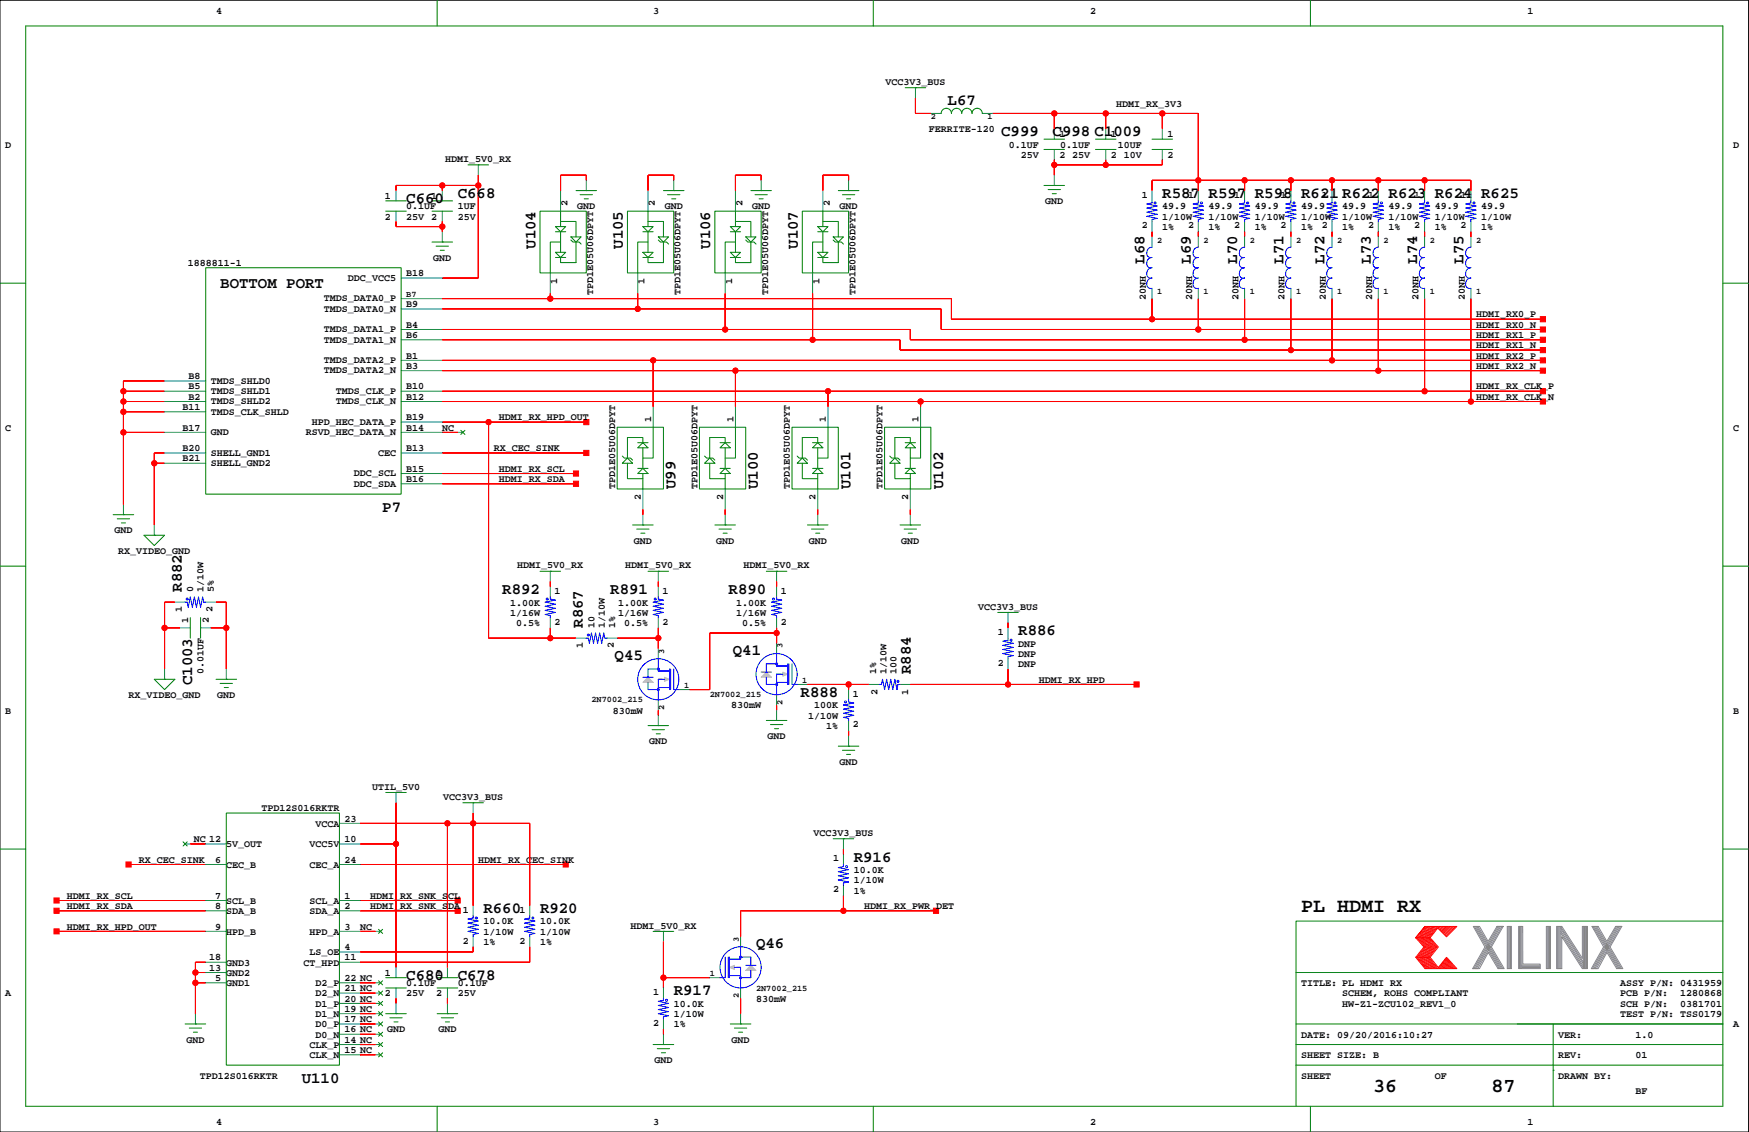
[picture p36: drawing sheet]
<svg xmlns="http://www.w3.org/2000/svg" width="432mm" height="279mm" viewBox="0 0 432 279" stroke-linecap="round" stroke-linejoin="round" font-family="sans-serif">
<defs><g id="words">
<g font-size="4.9">
<text x="321.2" y="225.2">PL HDMI RX</text>
<text x="339" y="269.6">36</text>
<text x="368.2" y="269.6">87</text>
</g>
<g font-size="3.9">
<text x="233.9" y="26">L67</text>
<text x="247.2" y="33.7">C999</text>
<text x="259.9" y="33.7">C998 C1009</text>
<text x="100.3" y="50.2">C660</text>
<text x="113" y="48.9">C668</text>
<text x="287" y="48.9">R587</text>
<text x="298.4" y="48.9">R597</text>
<text x="309.8" y="48.9">R598</text>
<text x="321.2" y="48.9">R621 R622</text>
<text x="342.8" y="48.9">R623</text>
<text x="354.2" y="48.9">R624</text>
<text x="365.7" y="48.9">R625</text>
<text x="132.2" y="61.4" transform="rotate(-90 132.2 61.4)">U104</text>
<text x="153.8" y="61.4" transform="rotate(-90 153.8 61.4)">U105</text>
<text x="175.4" y="61.4" transform="rotate(-90 175.4 61.4)">U106</text>
<text x="196.9" y="61.4" transform="rotate(-90 196.9 61.4)">U107</text>
<text x="282.6" y="65.1" transform="rotate(-90 282.6 65.1)">L68</text>
<text x="294" y="65.1" transform="rotate(-90 294 65.1)">L69</text>
<text x="305.4" y="65.1" transform="rotate(-90 305.4 65.1)">L70</text>
<text x="316.9" y="65.1" transform="rotate(-90 316.9 65.1)">L71</text>
<text x="327" y="65.1" transform="rotate(-90 327 65.1)">L72</text>
<text x="338.5" y="65.1" transform="rotate(-90 338.5 65.1)">L73</text>
<text x="349.9" y="65.1" transform="rotate(-90 349.9 65.1)">L74</text>
<text x="361.3" y="65.1" transform="rotate(-90 361.3 65.1)">L75</text>
<text x="54.4" y="71">BOTTOM PORT</text>
<text x="166.8" y="120.7" transform="rotate(-90 166.8 120.7)">U99</text>
<text x="187.1" y="120.7" transform="rotate(-90 187.1 120.7)">U100</text>
<text x="210" y="120.7" transform="rotate(-90 210 120.7)">U101</text>
<text x="232.8" y="120.7" transform="rotate(-90 232.8 120.7)">U102</text>
<text x="94.4" y="126.3">P7</text>
<text x="44.9" y="146.1" transform="rotate(-90 44.9 146.1)">R882</text>
<text x="124" y="146.7">R892</text>
<text x="150.7" y="146.7">R891</text>
<text x="179.9" y="146.7">R890</text>
<text x="143.9" y="155" transform="rotate(-90 143.9 155)">R867</text>
<text x="180.9" y="161.6">Q41</text>
<text x="251.4" y="156.8">R886</text>
<text x="151.7" y="162.9">Q45</text>
<text x="224.9" y="166.4" transform="rotate(-90 224.9 166.4)">R884</text>
<text x="47.4" y="169.1" transform="rotate(-90 47.4 169.1)">C1003</text>
<text x="197.6" y="172.1">R888</text>
<text x="210.8" y="212.7">R916</text>
<text x="119.4" y="225.4">R660</text>
<text x="133.3" y="225.4">R920</text>
<text x="186.6" y="234">Q46</text>
<text x="100.3" y="241.9">C680</text>
<text x="113" y="241.9">C678</text>
<text x="166.3" y="245.7">R917</text>
<text x="74.5" y="267.3">U110</text>
</g>
<g font-size="2.5">
<text x="53.3" y="3.4">4</text>
<text x="161.3" y="3.4">3</text>
<text x="269.2" y="3.4">2</text>
<text x="377.1" y="3.4">1</text>
<text x="218.6" y="21">VCC3V3_BUS</text>
<text x="275.5" y="26.3">HDMI_RX_3V3</text>
<text x="229.3" y="32.6">FERRITE-120</text>
<text x="261.6" y="33.9">1</text>
<text x="274.3" y="33.9">1</text>
<text x="288.2" y="33.9">1</text>
<text x="1.3" y="36.4">D</text>
<text x="109.9" y="40">HDMI_5V0_RX</text>
<text x="249.1" y="36.4">0.1UF</text>
<text x="252" y="39">25V</text>
<text x="261.6" y="39">2</text>
<text x="261.8" y="36.4">0.1UF</text>
<text x="264.7" y="39">25V</text>
<text x="274.3" y="39">2</text>
<text x="275.9" y="36.4">10UF</text>
<text x="277.4" y="39">10V</text>
<text x="288.2" y="39">2</text>
<text x="427.9" y="36.4">D</text>
<text x="95" y="49.1">1</text>
<text x="100.3" y="51.7">0.1UF</text>
<text x="106.4" y="49.1">1</text>
<text x="113" y="51.7">1UF</text>
<text x="140.1" y="50.9" transform="rotate(-90 140.1 50.9)">2</text>
<text x="142.5" y="51.7">GND</text>
<text x="161.7" y="50.9" transform="rotate(-90 161.7 50.9)">2</text>
<text x="164.1" y="51.7">GND</text>
<text x="183.3" y="50.9" transform="rotate(-90 183.3 50.9)">2</text>
<text x="185.7" y="51.7">GND</text>
<text x="204.9" y="50.9" transform="rotate(-90 204.9 50.9)">2</text>
<text x="207.3" y="51.7">GND</text>
<text x="258.1" y="50.4">GND</text>
<text x="281.9" y="48.8">1</text>
<text x="287" y="51.7">49.9</text>
<text x="293.3" y="48.8">1</text>
<text x="298.4" y="51.7">49.9</text>
<text x="304.7" y="48.8">1</text>
<text x="309.8" y="51.7">49.9</text>
<text x="316.2" y="48.8">1</text>
<text x="321.2" y="51.7">49.9</text>
<text x="326.3" y="48.8">1</text>
<text x="331.4" y="51.7">49.9</text>
<text x="337.7" y="48.8">1</text>
<text x="342.8" y="51.7">49.9</text>
<text x="349.2" y="48.8">1</text>
<text x="354.2" y="51.7">49.9</text>
<text x="360.6" y="48.8">1</text>
<text x="365.7" y="51.7">49.9</text>
<text x="95" y="54.2">2</text>
<text x="100.3" y="54.2">25V 2</text>
<text x="113" y="54.2">25V</text>
<text x="281.9" y="56.4">2</text>
<text x="287" y="56.8">1%</text>
<text x="287" y="54.2">1/10W</text>
<text x="293.3" y="56.4">2</text>
<text x="298.4" y="56.8">1%</text>
<text x="298.4" y="54.2">1/10W</text>
<text x="304.7" y="56.4">2</text>
<text x="309.8" y="56.8">1%</text>
<text x="309.8" y="54.2">1/10W</text>
<text x="316.2" y="56.4">2</text>
<text x="321.2" y="56.8">1%</text>
<text x="321.2" y="54.2">1/10W</text>
<text x="326.3" y="56.4">2</text>
<text x="331.4" y="56.8">1%</text>
<text x="331.4" y="54.2">1/10W</text>
<text x="337.7" y="56.4">2</text>
<text x="342.8" y="56.8">1%</text>
<text x="342.8" y="54.2">1/10W</text>
<text x="349.2" y="56.4">2</text>
<text x="354.2" y="56.8">1%</text>
<text x="354.2" y="54.2">1/10W</text>
<text x="360.6" y="56.4">2</text>
<text x="365.7" y="56.8">1%</text>
<text x="365.7" y="54.2">1/10W</text>
<text x="46.3" y="65.6">1888811-1</text>
<text x="107" y="64.4">GND</text>
<text x="85.9" y="69.3">DDC_VCC5</text>
<text x="100.3" y="68.2">B18</text>
<text x="137.6" y="70.1" transform="rotate(-90 137.6 70.1)">1</text>
<text x="159.1" y="70.1" transform="rotate(-90 159.1 70.1)">1</text>
<text x="180.7" y="70.1" transform="rotate(-90 180.7 70.1)">1</text>
<text x="202.3" y="70.1" transform="rotate(-90 202.3 70.1)">1</text>
<text x="80" y="76.9">TMDS_DATA0_N</text>
<text x="80" y="74.4">TMDS_DATA0_P</text>
<text x="100.3" y="75.8">B9</text>
<text x="146.5" y="72.9" transform="rotate(-90 146.5 72.9)">TPD1E05U06DPYT</text>
<text x="168" y="72.9" transform="rotate(-90 168 72.9)">TPD1E05U06DPYT</text>
<text x="189.6" y="72.9" transform="rotate(-90 189.6 72.9)">TPD1E05U06DPYT</text>
<text x="211.2" y="72.9" transform="rotate(-90 211.2 72.9)">TPD1E05U06DPYT</text>
<text x="282.9" y="74" transform="rotate(-90 282.9 74)">20NH</text>
<text x="294.3" y="74" transform="rotate(-90 294.3 74)">20NH</text>
<text x="305.7" y="74" transform="rotate(-90 305.7 74)">20NH</text>
<text x="317.2" y="74" transform="rotate(-90 317.2 74)">20NH</text>
<text x="327.3" y="74" transform="rotate(-90 327.3 74)">20NH</text>
<text x="338.7" y="74" transform="rotate(-90 338.7 74)">20NH</text>
<text x="350.2" y="74" transform="rotate(-90 350.2 74)">20NH</text>
<text x="361.6" y="74" transform="rotate(-90 361.6 74)">20NH</text>
<text x="80" y="82">TMDS_DATA1_P</text>
<text x="100.3" y="83.4">B6</text>
<text x="100.3" y="80.9">B4</text>
<text x="364.4" y="80.9">HDMI_RX0_N</text>
<text x="364.4" y="78.3">HDMI_RX0_P</text>
<text x="364.4" y="83.4">HDMI_RX1_P</text>
<text x="80" y="84.6">TMDS_DATA1_N</text>
<text x="80" y="89.6">TMDS_DATA2_P</text>
<text x="100.3" y="88.5">B1</text>
<text x="364.4" y="86">HDMI_RX1_N</text>
<text x="364.4" y="88.5">HDMI_RX2_P</text>
<text x="46.6" y="93.6">B8</text>
<text x="52.1" y="94.7">TMDS_SHLD0</text>
<text x="80" y="92.2">TMDS_DATA2_N</text>
<text x="100.3" y="91">B3</text>
<text x="364.4" y="91">HDMI_RX2_N</text>
<text x="45.1" y="101.2">B11</text>
<text x="46.6" y="98.7">B2</text>
<text x="46.6" y="96.1">B5</text>
<text x="52.1" y="97.3">TMDS_SHLD1</text>
<text x="52.1" y="99.8">TMDS_SHLD2</text>
<text x="83" y="97.3">TMDS_CLK_P</text>
<text x="83" y="99.8">TMDS_CLK_N</text>
<text x="100.3" y="98.7">B12</text>
<text x="100.3" y="96.1">B10</text>
<text x="364.4" y="96.1">HDMI_RX_CLK_P</text>
<text x="364.4" y="98.7">HDMI_RX_CLK_N</text>
<text x="1.3" y="106.3">C</text>
<text x="45.1" y="106.3">B17</text>
<text x="52.1" y="107.4">GND</text>
<text x="52.1" y="102.3">TMDS_CLK_SHLD</text>
<text x="75.5" y="107.4">RSVD_HEC_DATA_N</text>
<text x="77" y="104.9">HPD_HEC_DATA_P</text>
<text x="100.3" y="103.7">B19</text>
<text x="100.3" y="106.3">B14</text>
<text x="109.2" y="106.3">NC</text>
<text x="123.2" y="103.7">HDMI_RX_HPD_OUT</text>
<text x="160.7" y="104.2" transform="rotate(-90 160.7 104.2)">1</text>
<text x="181.1" y="104.2" transform="rotate(-90 181.1 104.2)">1</text>
<text x="203.9" y="104.2" transform="rotate(-90 203.9 104.2)">1</text>
<text x="226.8" y="104.2" transform="rotate(-90 226.8 104.2)">1</text>
<text x="427.9" y="106.3">C</text>
<text x="45.1" y="113.9">B21</text>
<text x="45.1" y="111.4">B20</text>
<text x="52.1" y="112.5">SHELL_GND1</text>
<text x="93.3" y="112.5">CEC</text>
<text x="100.3" y="111.4">B13</text>
<text x="121.9" y="111.4">RX_CEC_SINK</text>
<text x="52.1" y="115">SHELL_GND2</text>
<text x="87.4" y="117.6">DDC_SCL</text>
<text x="100.3" y="116.4">B15</text>
<text x="100.3" y="119">B16</text>
<text x="123.2" y="116.4">HDMI_RX_SCL</text>
<text x="123.2" y="119">HDMI_RX_SDA</text>
<text x="87.4" y="120.1">DDC_SDA</text>
<text x="151.8" y="120.7" transform="rotate(-90 151.8 120.7)">TPD1E05U06DPYT</text>
<text x="158.2" y="123.4" transform="rotate(-90 158.2 123.4)">2</text>
<text x="172.2" y="120.7" transform="rotate(-90 172.2 120.7)">TPD1E05U06DPYT</text>
<text x="178.5" y="123.4" transform="rotate(-90 178.5 123.4)">2</text>
<text x="195" y="120.7" transform="rotate(-90 195 120.7)">TPD1E05U06DPYT</text>
<text x="201.4" y="123.4" transform="rotate(-90 201.4 123.4)">2</text>
<text x="217.9" y="120.7" transform="rotate(-90 217.9 120.7)">TPD1E05U06DPYT</text>
<text x="224.2" y="123.4" transform="rotate(-90 224.2 123.4)">2</text>
<text x="28.3" y="131.7">GND</text>
<text x="29.2" y="136.8">RX_VIDEO_GND</text>
<text x="156.5" y="134.2">GND</text>
<text x="176.8" y="134.2">GND</text>
<text x="199.7" y="134.2">GND</text>
<text x="222.5" y="134.2">GND</text>
<text x="127.7" y="140.3">HDMI_5V0_RX</text>
<text x="154.4" y="140.3">HDMI_5V0_RX</text>
<text x="183.6" y="140.3">HDMI_5V0_RX</text>
<text x="47.7" y="146.1" transform="rotate(-90 47.7 146.1)">0</text>
<text x="50.3" y="146.1" transform="rotate(-90 50.3 146.1)">1/10W</text>
<text x="52.8" y="146.1" transform="rotate(-90 52.8 146.1)">5%</text>
<text x="125.9" y="149.4">1.00K</text>
<text x="136.9" y="146.5">1</text>
<text x="152.6" y="149.4">1.00K</text>
<text x="163.6" y="146.5">1</text>
<text x="181.8" y="149.4">1.00K</text>
<text x="192.8" y="146.5">1</text>
<text x="44.9" y="151.2" transform="rotate(-90 44.9 151.2)">1</text>
<text x="46.5" y="153.7" transform="rotate(-90 46.5 153.7)">1</text>
<text x="51.5" y="153.7" transform="rotate(-90 51.5 153.7)">2</text>
<text x="52.5" y="151.2" transform="rotate(-90 52.5 151.2)">2</text>
<text x="125.9" y="152">1/16W</text>
<text x="127.4" y="154.5">0.5%</text>
<text x="136.9" y="154.2">2</text>
<text x="146.8" y="155" transform="rotate(-90 146.8 155)">10</text>
<text x="149.3" y="155" transform="rotate(-90 149.3 155)">1/10W</text>
<text x="151.8" y="155" transform="rotate(-90 151.8 155)">1%</text>
<text x="152.6" y="152">1/16W</text>
<text x="154.1" y="154.5">0.5%</text>
<text x="163.6" y="154.2">2</text>
<text x="181.8" y="152">1/16W</text>
<text x="183.3" y="154.5">0.5%</text>
<text x="192.8" y="154.2">2</text>
<text x="241.5" y="150.5">VCC3V3_BUS</text>
<text x="143.9" y="160" transform="rotate(-90 143.9 160)">1</text>
<text x="151.5" y="160" transform="rotate(-90 151.5 160)">2</text>
<text x="246.3" y="156.7">1</text>
<text x="251.4" y="159.6">DNP</text>
<text x="50.3" y="166.4" transform="rotate(-90 50.3 166.4)">0.01UF</text>
<text x="216.3" y="166.4" transform="rotate(-90 216.3 166.4)">1%</text>
<text x="218.8" y="166.4" transform="rotate(-90 218.8 166.4)">1/10W</text>
<text x="221.4" y="166.4" transform="rotate(-90 221.4 166.4)">100</text>
<text x="246.3" y="164.3">2</text>
<text x="251.4" y="164.7">DNP</text>
<text x="251.4" y="162.1">DNP</text>
<text x="31.7" y="172.3">RX_VIDEO_GND</text>
<text x="53.6" y="172.3">GND</text>
<text x="210.6" y="171.9">1</text>
<text x="216.6" y="171.5" transform="rotate(-90 216.6 171.5)">2</text>
<text x="224.2" y="171.5" transform="rotate(-90 224.2 171.5)">1</text>
<text x="256.5" y="168.5">HDMI_RX_HPD</text>
<text x="1.3" y="176.1">B</text>
<text x="151.3" y="176.1">830mW</text>
<text x="180.5" y="174.8">830mW</text>
<text x="199.6" y="177.4">1/10W</text>
<text x="201" y="174.8">100K</text>
<text x="204" y="179.9">1%</text>
<text x="210.6" y="179.6">2</text>
<text x="427.9" y="176.1">B</text>
<text x="160.3" y="183.7">GND</text>
<text x="189.5" y="182.5">GND</text>
<text x="207.3" y="188.8">GND</text>
<text x="91.8" y="194.9">UTIL_5V0</text>
<text x="109.4" y="197.4">VCC3V3_BUS</text>
<text x="64.5" y="200.2">TPD12S016RKTR</text>
<text x="85.1" y="202.8">23</text>
<text x="47.8" y="207.9">NC 12</text>
<text x="55.9" y="209.1">5V_OUT</text>
<text x="76.4" y="209.1">VCC5V</text>
<text x="77.9" y="204">VCCA</text>
<text x="85.1" y="207.9">10</text>
<text x="200.8" y="206.3">VCC3V3_BUS</text>
<text x="34.3" y="212.9">RX_CEC_SINK</text>
<text x="53.1" y="212.9">6</text>
<text x="55.9" y="214.2">CEC_B</text>
<text x="76.4" y="214.2">CEC_A</text>
<text x="85.1" y="212.9">24</text>
<text x="118.1" y="212.9">HDMI_RX_CEC_SINK</text>
<text x="205.7" y="212.6">1</text>
<text x="210.8" y="215.5">10.0K</text>
<text x="16.5" y="221.8">HDMI_RX_SCL</text>
<text x="53.1" y="221.8">7</text>
<text x="85.1" y="221.8">1</text>
<text x="91.4" y="221.8">HDMI_RX_SNK_SCL</text>
<text x="205.7" y="220.2">2</text>
<text x="210.8" y="218">1/10W</text>
<text x="210.8" y="220.6">1%</text>
<text x="16.5" y="224.4">HDMI_RX_SDA</text>
<text x="53.1" y="224.4">8</text>
<text x="55.9" y="223.1">SCL_B</text>
<text x="55.9" y="225.6">SDA_B</text>
<text x="76.4" y="223.1">SCL_A</text>
<text x="76.4" y="225.6">SDA_A</text>
<text x="85.1" y="224.4">2</text>
<text x="91.4" y="224.4">HDMI_RX_SNK_SDA</text>
<text x="114.3" y="225.3">1</text>
<text x="128.2" y="225.3">1</text>
<text x="213.3" y="224.4">HDMI_RX_PWR_DET</text>
<text x="16.5" y="229.4">HDMI_RX_HPD_OUT</text>
<text x="53.1" y="229.4">9</text>
<text x="55.9" y="230.7">HPD_B</text>
<text x="76.4" y="230.7">HPD_A</text>
<text x="85.1" y="229.4">3</text>
<text x="88.9" y="229.4">NC</text>
<text x="114.3" y="232.9">2</text>
<text x="119.4" y="233.3">1%</text>
<text x="119.4" y="228.2">10.0K</text>
<text x="119.4" y="230.7">1/10W</text>
<text x="128.2" y="232.9">2</text>
<text x="133.3" y="230.7">1/10W</text>
<text x="133.3" y="233.3">1%</text>
<text x="133.3" y="228.2">10.0K</text>
<text x="155.6" y="229.2">HDMI_5V0_RX</text>
<text x="51.6" y="237.1">18</text>
<text x="51.6" y="239.6">13</text>
<text x="55.9" y="238.3">GND3</text>
<text x="74.9" y="238.3">CT_HPD</text>
<text x="76.4" y="235.8">LS_OE</text>
<text x="85.1" y="237.1">11</text>
<text x="85.1" y="234.5">4</text>
<text x="1.3" y="245.9">A</text>
<text x="53.1" y="242.1">5</text>
<text x="55.9" y="243.4">GND1</text>
<text x="55.9" y="240.9">GND2</text>
<text x="77.9" y="243.4">D2_P</text>
<text x="77.9" y="245.9">D2_N</text>
<text x="85.1" y="244.7">21 NC</text>
<text x="85.1" y="242.1">22 NC</text>
<text x="95" y="240.9">1</text>
<text x="95" y="245.9">2</text>
<text x="100.3" y="245.9">25V</text>
<text x="100.3" y="243.4">0.1UF</text>
<text x="107.7" y="245.9">2</text>
<text x="107.7" y="240.9">1</text>
<text x="113" y="243.4">0.1UF</text>
<text x="113" y="245.9">25V</text>
<text x="161.3" y="245.6">1</text>
<text x="321.2" y="243.4">TITLE: PL HDMI RX</text>
<text x="331.4" y="245.9">SCHEM, ROHS COMPLIANT</text>
<text x="400" y="245.9">PCB P/N:</text>
<text x="400" y="243.4">ASSY P/N: 0431959</text>
<text x="414.8" y="245.9">1280868</text>
<text x="77.9" y="251">D1_N</text>
<text x="77.9" y="248.5">D1_P</text>
<text x="85.1" y="247.2">20 NC</text>
<text x="85.1" y="249.8">19 NC</text>
<text x="166.3" y="248.5">10.0K</text>
<text x="166.3" y="251">1/10W</text>
<text x="186.6" y="247.2">830mW</text>
<text x="331.4" y="248.5">HW-Z1-ZCU102_REV1_0</text>
<text x="400" y="251">TEST P/N: TSS0179</text>
<text x="400" y="248.5">SCH P/N:</text>
<text x="414.8" y="248.5">0381701</text>
<text x="46" y="257.4">GND</text>
<text x="77.9" y="256.1">D0_N</text>
<text x="77.9" y="253.6">D0_P</text>
<text x="85.1" y="257.4">14 NC</text>
<text x="85.1" y="252.3">17 NC</text>
<text x="85.1" y="254.8">16 NC</text>
<text x="95.5" y="254.8">GND</text>
<text x="108.2" y="254.8">GND</text>
<text x="161.3" y="253.2">2</text>
<text x="166.3" y="253.6">1%</text>
<text x="180.6" y="257.4">GND</text>
<text x="321.2" y="256.1">DATE: 09/20/2016:10:27</text>
<text x="384.7" y="256.1">VER:</text>
<text x="403.8" y="256.1">1.0</text>
<text x="427.9" y="253.6">A</text>
<text x="76.4" y="261.2">CLK_N</text>
<text x="76.4" y="258.6">CLK_P</text>
<text x="85.1" y="259.9">15 NC</text>
<text x="161.6" y="262.5">GND</text>
<text x="321.2" y="261.2">SHEET SIZE: B</text>
<text x="384.7" y="261.2">REV:</text>
<text x="403.8" y="261.2">01</text>
<text x="49.3" y="266.3">TPD12S016RKTR</text>
<text x="321.2" y="266.3">SHEET</text>
<text x="354.2" y="266.3">OF</text>
<text x="384.7" y="266.3">DRAWN BY:</text>
<text x="403.8" y="270.1">BF</text>
<text x="53.3" y="277.7">4</text>
<text x="161.3" y="277.7">3</text>
<text x="269.2" y="277.7">2</text>
<text x="377.1" y="277.7">1</text>
</g>
<g font-size="2.1">
<text x="229.8" y="29.5">2</text>
<text x="243.8" y="29.5">1</text>
<text x="285.7" y="60">2</text>
<text x="297.1" y="60">2</text>
<text x="308.5" y="60">2</text>
<text x="320" y="60">2</text>
<text x="330.1" y="60">2</text>
<text x="341.6" y="60">2</text>
<text x="353" y="60">2</text>
<text x="364.4" y="60">2</text>
<text x="100.3" y="73.3">B7</text>
<text x="285.7" y="72.6">1</text>
<text x="297.1" y="72.6">1</text>
<text x="308.5" y="72.6">1</text>
<text x="320" y="72.6">1</text>
<text x="330.1" y="72.6">1</text>
<text x="341.6" y="72.6">1</text>
<text x="353" y="72.6">1</text>
<text x="364.4" y="72.6">1</text>
<text x="164" y="161.3" transform="rotate(-90 164 161.3)">3</text>
<text x="193.2" y="160" transform="rotate(-90 193.2 160)">3</text>
<text x="146" y="173.4">2N7002_215</text>
<text x="168.9" y="169.8">1</text>
<text x="175.2" y="172.1">2N7002_215</text>
<text x="198.1" y="168.6">1</text>
<text x="164" y="175.3" transform="rotate(-90 164 175.3)">2</text>
<text x="193.2" y="174" transform="rotate(-90 193.2 174)">2</text>
<text x="182.4" y="232.4" transform="rotate(-90 182.4 232.4)">3</text>
<text x="175.2" y="240.9">1</text>
<text x="186.6" y="244.5">2N7002_215</text>
<text x="182.4" y="246.4" transform="rotate(-90 182.4 246.4)">2</text>
</g>
</g></defs>
<path d="M0 .1h431.7v279.3h-431.7z" fill="none" stroke="#000" stroke-width=".25"/>
<g fill="none" stroke="#008000" stroke-width=".25">
<path d="M6.3 6.4h419.1v266.7h-419.1zM107.9 .1v6.3M215.6 .1v6.3M323.5 .1v6.3M223.5 21.6h5M226 21.6h.1M232.4 28a1.27 1.27 0 0 1 1.2-1.3 1.27 1.27 0 0 1 1.3 1.3 1.27 1.27 0 0 1 1.3-1.3 1.27 1.27 0 0 1 1.2 1.3 1.27 1.27 0 0 1 1.3-1.3 1.27 1.27 0 0 1 1.3 1.3 1.27 1.27 0 0 1 1.2-1.3 1.27 1.27 0 0 1 1.3 1.3M257.8 36.9h5M257.8 34.3h5M270.4 36.9h5.1M270.4 34.3h5.1M284.4 36.9h5.1"/>
<path d="M284.4 34.3h5.1M95.2 52.1h5.1M95.2 49.6h5.1M106.7 52.1h5M106.7 49.6h5M106.7 59.7h5M109.2 59.7h.1M115.5 40.7h5.1M118.1 40.7h.1M133.3 52.1h11.4v15.3h-11.4zM137.1 55.9h2.6l-1.3 1.3zM137.1 57.2h2.6"/>
<path d="M138.4 55.9v-1.2h3.8v3.8M138.4 59.7h-2.5v7.7M138.4 52.1v2.6M138.4 57.2v5.1M140.9 58.5h2.6l-1.3 1.2zM140.9 59.2l.5 .5h1.6l.5 .5M142.2 59.7v5.1h-3.8v-1.3M142.2 47h5.1M143.2 48.1h3.1M144.2 49.1h1.1M144.7 47h.1M154.9 52.1h11.4v15.3h-11.4z"/>
<path d="M158.7 55.9h2.6l-1.3 1.3zM158.7 57.2h2.6M160 55.9v-1.2h3.8v3.8M160 59.7h-2.6v7.7M160 52.1v2.6M160 57.2v5.1M162.5 58.5h2.6l-1.3 1.2zM162.5 59.2l.5 .5h1.6l.5 .5M163.8 59.7v5.1h-3.8v-1.3M163.8 47h5.1M164.8 48.1h3.1M165.8 49.1h1"/>
<path d="M166.3 47h.1M176.5 52.1h11.4v15.3h-11.4zM180.3 55.9h2.5l-1.2 1.3zM180.3 57.2h2.5M181.6 55.9v-1.2h3.8v3.8M181.6 59.7h-2.6v7.7M181.6 52.1v2.6M181.6 57.2v5.1M184.1 58.5h2.5l-1.2 1.2zM184.1 59.2l.5 .5h1.5l.5 .5M185.4 59.7v5.1h-3.8v-1.3M185.4 47h5.1"/>
<path d="M186.4 48.1h3M187.4 49.1h1M187.9 47h.1M198.1 52.1h11.4v15.3h-11.4zM201.9 55.9h2.5l-1.2 1.3zM201.9 57.2h2.5M203.2 55.9v-1.2h3.8v3.8M203.2 59.7h-2.6v7.7M203.2 52.1v2.6M203.2 57.2v5.1M205.7 58.5h2.5l-1.2 1.2zM205.7 59.2l.5 .5h1.5l.5 .5"/>
<path d="M207 59.7v5.1h-3.8v-1.3M207 47h5M208 48.1h3M209 49.1h1M209.5 47h.1M257.8 45.8h5M258.8 46.8h3M259.8 47.8h1M260.3 45.8h.1M0 69.9h6.3M50.8 66.1h48.2v55.9h-48.2zM107.7 60.8h3"/>
<path d="M108.7 61.8h1M137.1 62.3h2.6l-1.3 1.2zM137.1 63.5h2.6M158.7 62.3h2.6l-1.3 1.2zM158.7 63.5h2.6M180.3 62.3h2.5l-1.2 1.2zM180.3 63.5h2.5M201.9 62.3h2.5l-1.2 1.2zM201.9 63.5h2.5M425.4 69.9h6.3M113.8 106.2l1 1M114.8 106.2l-1 1"/>
<path d="M152.4 105.4h11.4v15.3h-11.4zM153.6 112.6l.5 .5h1.6l.5 .5M154.9 114.3v3.8h3.8v-1.2M154.9 113.1l1.3 1.2h-2.6zM157.4 116.9l1.3-1.3 1.3 1.3zM157.4 110.5l1.3-1.2 1.3 1.2zM157.4 115.6h2.6M157.4 109.3h2.6M158.7 109.3v-1.3h-3.8v5.1M158.7 110.5v5.1M158.7 118.1v2.6M161.3 105.4v7.7h-2.6"/>
<path d="M172.7 105.4h11.4v15.3h-11.4zM174 112.6l.5 .5h1.5l.5 .5M175.2 114.3v3.8h3.8v-1.2M175.2 113.1l1.3 1.2h-2.5zM177.8 116.9l1.2-1.3 1.3 1.3zM177.8 110.5l1.2-1.2 1.3 1.2zM177.8 115.6h2.5M177.8 109.3h2.5M179 109.3v-1.3h-3.8v5.1M179 110.5v5.1M179 118.1v2.6M181.6 105.4v7.7h-2.6"/>
<path d="M195.5 105.4h11.5v15.3h-11.5zM196.8 112.6l.5 .5h1.5l.5 .5M198.1 114.3v3.8h3.8v-1.2M198.1 113.1l1.2 1.2h-2.5zM200.6 116.9l1.3-1.3 1.3 1.3zM200.6 110.5l1.3-1.2 1.3 1.2zM200.6 115.6h2.6M200.6 109.3h2.6M201.9 109.3v-1.3h-3.8v5.1M201.9 110.5v5.1M201.9 118.1v2.6M204.4 105.4v7.7h-2.5"/>
<path d="M218.4 105.4h11.4v15.3h-11.4zM219.7 112.6l.5 .5h1.5l.5 .5M220.9 114.3v3.8h3.8v-1.2M220.9 113.1l1.3 1.2h-2.5zM223.5 116.9l1.2-1.3 1.3 1.3zM223.5 110.5l1.2-1.2 1.3 1.2zM223.5 115.6h2.5M223.5 109.3h2.5M224.7 109.3v-1.3h-3.8v5.1M224.7 110.5v5.1M224.7 118.1v2.6M227.3 105.4v7.7h-2.6"/>
<path d="M0 139.7h6.3M27.9 127h5.1M28.9 128.1h3.1M30 129.1h1M30.5 127h.1M35.6 132.1h5l-2.5 2.6zM38.1 132.1h.1M156.2 129.6h5.1M157.2 130.6h3M158.2 131.6h1M158.7 129.6h.1M176.5 129.6h5.1"/>
<path d="M177.5 130.6h3.1M178.5 131.6h1M179 129.6h.1M199.3 129.6h5.1M200.4 130.6h3M201.4 131.6h1M201.9 129.6h.1M222.2 129.6h5.1M223.2 130.6h3.1M224.2 131.6h1M224.7 129.6h.1M425.4 139.7h6.3"/>
<path d="M47 152.4v5.1M49.5 152.4v5.1M133.3 141h5.1M135.9 141h.1M160 141h5.1M162.5 141h.1M189.2 141h5.1M191.7 141h.1M246.3 151.2h5.1M248.9 151.2h.1M38.1 167.7h5.1l-2.6 2.5zM40.6 167.7h.1"/>
<path d="M53.3 167.7h5.1M54.3 168.7h3.1M55.4 169.7h1M55.9 167.7h.1M160 179.1h5.1M162.5 179.1h.1M189.2 177.8h5.1M190.2 178.8h3M191.2 179.9h1M191.7 177.8h.1M95.2 195.6h5.1M97.8 195.6h.1"/>
<path d="M114.3 198.1h5.1M116.8 198.1h.1M161 180.1h3M162 181.1h1M207 184.2h5M208 185.2h3M209 186.2h1M209.5 184.2h.1M0 209.6h6.3M45.2 207.8l1 1M46.2 207.8l-1 1M55.9 200.7h27.9v62.2h-27.9z"/>
<path d="M205.7 207h5.1M208.2 207h.1M425.4 209.6h6.3M93.5 229.4l1 1M94.5 229.4l-1 1M161.3 229.9h5M163.8 229.9h.1M425.4 227.3h-105.4v35.6M45.7 252.7h5.1M46.7 253.8h3.1M47.7 254.8h1.1M48.2 252.7h.1"/>
<path d="M93.5 242.1l1 1M93.5 244.6l1 1M93.5 247.1l1 1.1M93.5 249.7l1 1M93.5 252.2l1 1M93.5 254.8l1 1M93.5 257.3l1 1M93.5 259.8l1 1.1M94.5 242.1l-1 1M94.5 244.6l-1 1M94.5 247.1l-1 1.1M94.5 249.7l-1 1"/>
<path d="M94.5 252.2l-1 1M94.5 254.8l-1 1M94.5 257.3l-1 1M94.5 259.8l-1 1.1M95.2 250.2h5.1M95.2 243.8h5.1M95.2 241.3h5.1M96.2 251.2h3.1M97.3 252.2h1M97.8 250.2h.1M107.9 250.2h5.1M107.9 243.8h5.1"/>
<path d="M107.9 241.3h5.1M108.9 251.2h3.1M110 252.2h1M110.5 250.2h.1M161.3 257.8h5M162.3 258.8h3M163.3 259.8h1M163.8 257.8h.1M180.3 252.7h5.1M181.3 253.8h3.1M182.3 254.8h1M182.8 252.7h.1"/>
<path d="M320 257.8h105.4M320 252.7h105.4M320 240h105.4M383.5 252.7v20.4M107.9 273.1v6.3M215.6 273.1v6.3M320 262.9v10.2M320 262.9h105.4M323.5 273.1v6.3M383.5 264.2h.1"/>
</g>
<g fill="none" stroke="#f00" stroke-width=".25">
<path d="M226 24.2v3.8h3.8M245.1 28h50.7v19M260.3 28v3.8M260.3 39.4v3.8M273 28v3.8M273 39.4v1.3M287 28v3.8M287 39.4v1.3h-26.7M97.8 54.7v1.2h11.4M109.2 45.8v1.2M109.2 54.7v2.5M118.1 43.2v25.4h-8.9"/>
<path d="M118.1 45.8h-20.3v1.2M144.7 44.5v-1.3h-6.3v3.8M166.3 44.5v-1.3h-6.3v3.8M187.9 44.5v-1.3h-6.3v3.8M209.5 44.5v-1.3h-6.3v3.8M284.4 47v-2.5h78.7v2.5M284.4 57.2v1.3M295.8 57.2v1.3M307.3 44.5v2.5M307.3 57.2v1.3M318.7 44.5v2.5M318.7 57.2v1.3"/>
<path d="M328.9 44.5v2.5M328.9 57.2v1.3M340.3 44.5v2.5M340.3 57.2v1.3M351.7 44.5v2.5M351.7 57.2v1.3M363.1 57.2v1.3M109.2 76.2h123.2v5.1h148.5M109.2 73.7h125.7v5.1h146M135.9 72.4v1.3M157.4 72.4v3.8M179 72.4v8.9"/>
<path d="M200.6 72.4v11.5M284.4 73.7v5.1M295.8 73.7v7.6M307.3 73.7v10.2M318.7 73.7v12.7M328.9 73.7v15.2M340.3 73.7v17.8M351.7 73.7v22.9M363.1 73.7v25.4M30.5 96.6h10.1M30.5 99.1h10.1M40.6 94h-10.1v30.5"/>
<path d="M109.2 96.6h271.7M109.2 99.1h271.7M109.2 81.3h115.5v2.6h156.2M109.2 83.9h113v2.5h158.7M109.2 91.5h271.7M109.2 88.9h271.7M161.3 88.9v11.5M181.6 91.5v8.9M204.4 96.6v3.8M227.3 99.1v1.3M30.5 101.6h10.1M30.5 106.7h10.1"/>
<path d="M38.1 114.3h2.5M40.6 111.8h-2.5v17.8M109.2 106.7h3.8M109.2 111.8h35.5M109.2 104.2h35.5M109.2 116.9h33M109.2 119.4h33M120.6 104.2v53.3h21.6M158.7 125.8v1.2M179 125.8v1.2M201.9 125.8v1.2M224.7 125.8v1.2"/>
<path d="M40.6 155h3.8M43.2 148.6h-2.6v16.5M52.1 155h3.8M53.3 148.6h2.6v16.5M135.9 143.5v1.3M135.9 155v2.5M152.4 157.5h10.1M162.5 143.5v1.3M162.5 155v5M191.7 143.5v1.3M191.7 155v3.8M191.7 156.2h-16.5v14h-5.1"/>
<path d="M248.9 153.7v1.3M162.5 175.3v1.3M191.7 174v1.3M199.3 168.9h15.3M209.5 168.9v1.3M224.7 168.9h55.9M248.9 165.1v3.8M97.8 198.1v40.7M209.5 180.4v1.2M31.7 213.4h19.1M47 208.3h3.8M88.9 208.3h8.9"/>
<path d="M88.9 213.4h50.8M88.9 203.2h41.9v20.3M110.5 203.2v35.6M116.8 200.7v22.8M208.2 209.6v1.2M14 229.9h36.8M14 222.3h36.8M14 224.8h36.8M50.8 237.5h-2.6v12.7M88.9 229.9h3.8M88.9 222.3h24.1M88.9 224.8h24.1"/>
<path d="M116.8 233.7v1.3h-27.9M130.8 233.7v3.8h-41.9M163.8 232.4v11.4M208.2 221v3.8M231.1 224.8h-48.3v6.4M349.5 236.3h3.6M349.9 231.5l1.9 2.2-2 2.6 2.2 2.8M350.1 236.3l2.2 2.8M350.2 231.5l1.9 2.3-2 2.5M350.4 236.3l2.2 2.8M350.5 231.5l1.9 2.3-2 2.5M350.6 236.3l2.3 2.7"/>
<path d="M350.8 231.5l1.9 2.3-2 2.5M351 236.3l2.2 2.8M351.1 231.5l1.9 2.3-2 2.5M351.3 236.3l2.2 2.8M351.4 231.5l1.9 2.3-2 2.5M351.6 236.3l2.2 2.8M351.7 231.5l1.9 2.2M351.8 228.7l-2.3 2.8 2.3-2.8h7.9l-2.6 2.5-2.1-2.1-1.9 2.4 2 2.2-2 2.6 2 2.5 2-2.5 2.6 2.8h-7.9l-2.3-2.8M351.9 236.3l2.2 2.8M352 231.5l1.9 2.2M352.1 228.7l-2.2 2.7M352.2 236.3l2.2 2.8"/>
<path d="M352.3 231.5l1.9 2.3-2 2.5M352.4 228.7l-2.2 2.7M352.5 236.3l2.2 2.8M352.6 231.5l1.9 2.2M352.7 228.7l-2.2 2.7M352.8 236.3l2.2 2.8M352.8 231.5l2 2.2M353 228.7l-2.2 2.7M353.1 231.5h-3.6l2.1 2.2-2.1 2.6M353.2 228.7l-2.1 2.7M353.6 233.8l-2 2.5M353.6 228.7l-2.2 2.7"/>
<path d="M353.8 228.7l-2.1 2.7M353.9 233.8l-1.9 2.4M354.1 228.7l-2.1 2.7M354.4 228.7l-2.1 2.7M354.5 233.8l-2 2.5M354.7 228.7l-2.1 2.7M354.8 233.8l-2 2.5M355 228.7l-2.1 2.7M355.2 238.8l.2 .3M355.3 238.6l.4 .5M355.4 228.7l-.4 .4M355.4 238.4l.6 .7"/>
<path d="M355.6 238.3l.7 .8M355.7 238.1l.9 1M355.7 228.7l-.5 .5M355.9 237.9l1 1.2M356 237.8l1.2 1.3M356.1 228.7l-.8 .7M356.1 237.6l1.4 1.4M356.3 237.4l1.5 1.7M356.4 237.2l1.6 1.9M356.5 228.7l-1 .9M356.5 237.1l1.8 2M356.7 236.9l1.9 2.2"/>
<path d="M356.8 236.7l2.1 2.4M356.8 228.7l-1.1 1.1M356.9 236.6l2.3 2.5M357.1 236.5l2.3 2.6M357.2 228.7l-1.3 1.2M357.5 228.7l-1.4 1.4M357.8 228.7l-1.6 1.6M358.2 228.7l-1.8 1.7M358.5 228.7l-1.9 1.9M359 228.7l-2.2 2.1M359.3 228.7l-2.3 2.3M48.2 240h2.6"/>
<path d="M48.2 242.6h2.6M88.9 242.6h3.8M88.9 245.1h3.8M88.9 247.7h3.8M88.9 250.2h3.8M88.9 252.7h3.8M88.9 255.3h3.8M88.9 257.8h3.8M97.8 246.4v1.3M110.5 246.4v1.3M163.8 254v1.3M163.8 241.3h11.4"/>
<path d="M182.8 246.4v3.8M88.9 260.4h3.8"/>
<circle cx="260.3" cy="28" r=".63"/>
<circle cx="273" cy="28" r=".63"/>
<circle cx="287" cy="28" r=".63"/>
<circle cx="109.2" cy="55.9" r=".63"/>
<circle cx="109.2" cy="45.8" r=".63"/>
<circle cx="118.1" cy="45.8" r=".63"/>
<circle cx="260.3" cy="40.7" r=".63"/>
<circle cx="273" cy="40.7" r=".63"/>
<circle cx="295.8" cy="44.5" r=".63"/>
<circle cx="307.3" cy="44.5" r=".63"/>
<circle cx="318.7" cy="44.5" r=".63"/>
<circle cx="328.9" cy="44.5" r=".63"/>
<circle cx="340.3" cy="44.5" r=".63"/>
<circle cx="351.7" cy="44.5" r=".63"/>
<circle cx="135.9" cy="73.7" r=".63"/>
<circle cx="157.4" cy="76.2" r=".63"/>
<circle cx="284.4" cy="78.8" r=".63"/>
<circle cx="30.5" cy="96.6" r=".63"/>
<circle cx="30.5" cy="99.1" r=".63"/>
<circle cx="161.3" cy="88.9" r=".63"/>
<circle cx="179" cy="81.3" r=".63"/>
<circle cx="181.6" cy="91.5" r=".63"/>
<circle cx="200.6" cy="83.9" r=".63"/>
<circle cx="204.4" cy="96.6" r=".63"/>
<circle cx="227.3" cy="99.1" r=".63"/>
<circle cx="295.8" cy="81.3" r=".63"/>
<circle cx="307.3" cy="83.9" r=".63"/>
<circle cx="318.7" cy="86.4" r=".63"/>
<circle cx="328.9" cy="88.9" r=".63"/>
<circle cx="340.3" cy="91.5" r=".63"/>
<circle cx="351.7" cy="96.6" r=".63"/>
<circle cx="363.1" cy="99.1" r=".63"/>
<circle cx="30.5" cy="101.6" r=".63"/>
<circle cx="30.5" cy="106.7" r=".63"/>
<circle cx="38.1" cy="114.3" r=".63"/>
<circle cx="120.6" cy="104.2" r=".63"/>
<circle cx="40.6" cy="155" r=".63"/>
<circle cx="55.9" cy="155" r=".63"/>
<circle cx="135.9" cy="157.5" r=".63"/>
<circle cx="162.5" cy="157.5" r=".63"/>
<circle cx="191.7" cy="156.2" r=".63"/>
<circle cx="209.5" cy="168.9" r=".63"/>
<circle cx="248.9" cy="168.9" r=".63"/>
<circle cx="97.8" cy="208.3" r=".63"/>
<circle cx="110.5" cy="203.2" r=".63"/>
<circle cx="116.8" cy="203.2" r=".63"/>
<circle cx="208.2" cy="224.8" r=".63"/>
<circle cx="48.2" cy="242.6" r=".63"/>
<circle cx="48.2" cy="240" r=".63"/>
<circle cx="163.8" cy="241.3" r=".63"/>
</g>
<g fill="none" stroke="#848684" stroke-width=".25">
<path d="M364 228.7l6.1 10.4M364.3 228.7l6.1 10.4M364.6 228.7l6.1 10.4M364.9 228.7l6.1 10.4M367.4 232.3l-2.1-3.6h-1.6l2.9 5-3 5.4h1.7l2.1-4 2.4 4h1.6l-3.2-5.4M369.6 228.7l-2.2 3.6M369.8 228.7l-5.9 10.4M370.2 228.7l-6 10.4M370.5 228.7l-6 10.4M370.8 228.7l-6 10.4M371.1 228.7h-1.5h1.5l-2.9 5M372.1 228.7h1v10.4h-1z"/>
<path d="M372.4 228.7v10.4M372.6 228.7v10.4M372.9 228.7v10.4M374.9 228.7h1v9.3h4.3v1.1h-5.3zM375.1 228.7v10.4M375.4 228.7v10.4M375.7 228.7v10.4M375.7 238.2h4.5M375.7 238.5h4.5M375.7 238.8h4.5M381.8 228.7h1v10.4h-1zM382 228.7v10.4"/>
<path d="M382.3 228.7v10.4M382.5 228.7v10.4M384.3 228.7h1.3l5.1 7.8v-7.8h1.2v10.4h-1.2l-5.1-7.9v7.9h-1.3zM384.5 228.7v10.4M384.8 228.7v10.4M385.1 228.7v10.4M385.3 228.7v10.4M385.3 230.3l5.6 8.7M385.3 229.8l5.6 8.7M385.3 229.2l5.6 8.7M385.3 228.8l5.6 8.7M390.9 228.7v10.4"/>
<path d="M391.2 228.7v10.4M391.5 228.7v10.4M391.7 228.6v10.4M393.3 228.7l6.1 10.4M393.6 228.7l6.1 10.4M393.9 228.7l6.1 10.4M394.2 228.7l6.1 10.4M396.7 232.3l-2.1-3.6h-1.6l2.9 5-3 5.4M397.5 233.7l3.2 5.4h-1.6l-2.4-4-2.2 4h-1.6M398.9 228.7l-2.2 3.6M399.1 228.7l-6 10.4M399.4 228.7l-5.9 10.4"/>
<path d="M399.7 228.7l-5.9 10.4M400.1 228.7l-6 10.4M400.4 228.7h-1.5h1.5l-2.9 5"/>
</g>
<g fill="none" stroke="#008080" stroke-width=".25">
<path d="M226 21.6v2.6M229.8 28h2.6M242.5 28h2.6M260.3 31.8v2.5M260.3 36.9v2.5M273 31.8v2.5M273 36.9v2.5M287 31.8v2.5M287 36.9v2.5M97.8 47v2.6M97.8 52.1v2.6M109.2 47v2.6"/>
<path d="M109.2 52.1v2.6M109.2 57.2v2.5M118.1 40.7v2.5M138.4 47v5.1M144.7 44.5v2.5M160 47v5.1M166.3 44.5v2.5M181.6 47v5.1M187.9 44.5v2.5M203.2 47v5.1M209.5 44.5v2.5M260.3 43.2v2.6"/>
<path d="M284.4 47v2.6M284.4 54.7v2.5M284.4 58.5v2.5M295.8 47v2.6M295.8 54.7v2.5M295.8 58.5v2.5M307.3 47v2.6M307.3 54.7v2.5M307.3 58.5v2.5M318.7 47v2.6M318.7 54.7v2.5M318.7 58.5v2.5"/>
<path d="M328.9 47v2.6M328.9 54.7v2.5M328.9 58.5v2.5M340.3 47v2.6M340.3 54.7v2.5M340.3 58.5v2.5M351.7 47v2.6M351.7 54.7v2.5M351.7 58.5v2.5M363.1 47v2.6M363.1 54.7v2.5M363.1 58.5v2.5"/>
<path d="M99 68.6h10.2M99 76.2h10.2M99 73.7h10.2M135.9 67.4v5M157.4 67.4v5M179 67.4v5M200.6 67.4v5M284.4 71.2v2.5M295.8 71.2v2.5M307.3 71.2v2.5M318.7 71.2v2.5M328.9 71.2v2.5"/>
<path d="M340.3 71.2v2.5M351.7 71.2v2.5M363.1 71.2v2.5M40.6 94h10.2M40.6 96.6h10.2M40.6 99.1h10.2M99 96.6h10.2M99 99.1h10.2M99 81.3h10.2M99 83.9h10.2M99 88.9h10.2M99 91.5h10.2"/>
<path d="M40.6 106.7h10.2M40.6 101.6h10.2M40.6 111.8h10.2M40.6 114.3h10.2M99 106.7h10.2M99 119.4h10.2M99 116.9h10.2M99 104.2h10.2M99 111.8h10.2M113 106.7h1.3M161.3 100.4v5M181.6 100.4v5"/>
<path d="M204.4 100.4v5M227.3 100.4v5M30.5 124.5v2.5M38.1 129.6v2.5M158.7 120.7v5.1M158.7 127v2.6M179 120.7v5.1M179 127v2.6M201.9 120.7v5.1M201.9 127v2.6M224.7 120.7v5.1M224.7 127v2.6"/>
<path d="M43.2 148.6h2.5M44.4 155h2.6M49.5 155h2.6M50.8 148.6h2.5M135.9 141v2.5M135.9 144.8v2.5M135.9 152.4v2.6M142.2 157.5h2.5M149.8 157.5h2.6M162.5 141v2.5M162.5 144.8v2.5M162.5 152.4v2.6"/>
<path d="M191.7 141v2.5M191.7 144.8v2.5M191.7 152.4v2.6M191.7 158.8v2.5M248.9 151.2v2.5M248.9 155v2.5M40.6 165.1v2.6M55.9 165.1v2.6M162.5 160v2.6M162.5 172.7v2.6M162.5 176.6v2.5M167.6 170.2h2.5"/>
<path d="M191.7 171.5v2.5M191.7 175.3v2.5M196.8 168.9h2.5M209.5 170.2v2.5M209.5 177.8v2.6M214.6 168.9h2.5M222.2 168.9h2.5M248.9 162.6v2.5M97.8 195.6v2.5M116.8 198.1v2.6M209.5 181.6v2.6M45.7 208.3h1.3"/>
<path d="M50.8 208.3h5.1M50.8 213.4h5.1M83.8 208.3h5.1M83.8 213.4h5.1M83.8 203.2h5.1M208.2 207v2.6M208.2 210.8v2.6M208.2 218.5v2.5M50.8 229.9h5.1M50.8 222.3h5.1M50.8 224.8h5.1M50.8 237.5h5.1"/>
<path d="M83.8 229.9h5.1M83.8 222.3h5.1M83.8 224.8h5.1M83.8 235h5.1M83.8 237.5h5.1M92.7 229.9h1.3M97.8 238.8v2.5M110.5 238.8v2.5M116.8 223.5v2.6M116.8 231.2v2.5M130.8 223.5v2.6M130.8 231.2v2.5"/>
<path d="M163.8 229.9v2.5M182.8 231.2v2.5M48.2 250.2v2.5M50.8 242.6h5.1M50.8 240h5.1M83.8 242.6h5.1M83.8 250.2h5.1M83.8 247.7h5.1M83.8 245.1h5.1M83.8 255.3h5.1M83.8 252.7h5.1M83.8 257.8h5.1"/>
<path d="M92.7 242.6h1.3M92.7 250.2h1.3M92.7 247.7h1.3M92.7 245.1h1.3M92.7 255.3h1.3M92.7 252.7h1.3M92.7 257.8h1.3M97.8 243.8v2.6M97.8 247.7v2.5M110.5 243.8v2.6M110.5 247.7v2.5M163.8 243.8v2.6"/>
<path d="M163.8 251.5v2.5M163.8 255.3v2.5M175.2 241.3h2.6M182.8 243.8v2.6M182.8 250.2v2.5M83.8 260.4h5.1M92.7 260.4h1.3"/>
</g>
<g fill="#f00" stroke="#f00" stroke-width=".25">
<path d="M118.1 45.8v22.8z" fill-rule="evenodd"/>
<path d="M109.2 45.8h8.9z" fill-rule="evenodd"/>
<path d="M97.8 45.8v1.2z" fill-rule="evenodd"/>
<path d="M97.8 45.8h11.4z" fill-rule="evenodd"/>
<path d="M109.2 45.8v1.2z" fill-rule="evenodd"/>
<path d="M118.1 43.2v2.6z" fill-rule="evenodd"/>
<path d="M109.2 68.6h8.9z" fill-rule="evenodd"/>
<path d="M109.2 55.9v1.3z" fill-rule="evenodd"/>
<path d="M109.2 54.7v1.2z" fill-rule="evenodd"/>
<path d="M97.8 55.9h11.4z" fill-rule="evenodd"/>
<path d="M97.8 54.7v1.2z" fill-rule="evenodd"/>
<path d="M30.5 94h10.1z" fill-rule="evenodd"/>
<path d="M30.5 94v2.6z" fill-rule="evenodd"/>
<path d="M30.5 96.6h10.1z" fill-rule="evenodd"/>
<path d="M30.5 96.6v2.5z" fill-rule="evenodd"/>
<path d="M30.5 99.1h10.1z" fill-rule="evenodd"/>
<path d="M30.5 99.1v2.5z" fill-rule="evenodd"/>
<path d="M30.5 101.6h10.1z" fill-rule="evenodd"/>
<path d="M30.5 101.6v5.1z" fill-rule="evenodd"/>
<path d="M30.5 106.7v17.8z" fill-rule="evenodd"/>
<path d="M30.5 106.7h10.1z" fill-rule="evenodd"/>
<path d="M38.1 111.8h2.5z" fill-rule="evenodd"/>
<path d="M38.1 111.8v2.5z" fill-rule="evenodd"/>
<path d="M38.1 114.3v15.3z" fill-rule="evenodd"/>
<path d="M38.1 114.3h2.5z" fill-rule="evenodd"/>
<path d="M224.7 125.8v1.2z" fill-rule="evenodd"/>
<path d="M109.2 111.8h35.5z" fill-rule="evenodd"/>
<path d="M144.1 111.2h1.3v1.2h-1.3z" fill-rule="evenodd"/>
<path d="M120.6 157.5h15.3z" fill-rule="evenodd"/>
<path d="M120.6 104.2v53.3z" fill-rule="evenodd"/>
<path d="M135.9 155v2.5z" fill-rule="evenodd"/>
<path d="M135.9 157.5h6.3z" fill-rule="evenodd"/>
<path d="M109.2 104.2h11.4z" fill-rule="evenodd"/>
<path d="M120.6 104.2h24.1z" fill-rule="evenodd"/>
<path d="M144.1 103.5h1.3v1.3h-1.3z" fill-rule="evenodd"/>
<path d="M109.2 106.7h3.8z" fill-rule="evenodd"/>
<path d="M284.4 57.2v1.3z" fill-rule="evenodd"/>
<path d="M47 208.3h3.8z" fill-rule="evenodd"/>
<path d="M88.9 229.9h3.8z" fill-rule="evenodd"/>
<path d="M31.7 213.4h19.1z" fill-rule="evenodd"/>
<path d="M31.1 212.7h1.3v1.3h-1.3z" fill-rule="evenodd"/>
<path d="M209.5 180.4v1.2z" fill-rule="evenodd"/>
<path d="M191.7 174v1.3z" fill-rule="evenodd"/>
<path d="M116.8 233.7v1.3z" fill-rule="evenodd"/>
<path d="M88.9 235h27.9z" fill-rule="evenodd"/>
<path d="M110.5 246.4v1.3z" fill-rule="evenodd"/>
<path d="M97.8 246.4v1.3z" fill-rule="evenodd"/>
<path d="M97.8 208.3v30.5z" fill-rule="evenodd"/>
<path d="M88.9 208.3h8.9z" fill-rule="evenodd"/>
<path d="M97.8 198.1v10.2z" fill-rule="evenodd"/>
<path d="M88.9 213.4h50.8z" fill-rule="evenodd"/>
<path d="M139 212.7h1.3v1.3h-1.3z" fill-rule="evenodd"/>
<path d="M48.2 237.5h2.6z" fill-rule="evenodd"/>
<path d="M48.2 240v2.6z" fill-rule="evenodd"/>
<path d="M48.2 240h2.6z" fill-rule="evenodd"/>
<path d="M48.2 242.6v7.6z" fill-rule="evenodd"/>
<path d="M48.2 242.6h2.6z" fill-rule="evenodd"/>
<path d="M48.2 237.5v2.5z" fill-rule="evenodd"/>
<path d="M138.4 43.2v3.8z" fill-rule="evenodd"/>
<path d="M138.4 43.2h6.3z" fill-rule="evenodd"/>
<path d="M144.7 43.2v1.3z" fill-rule="evenodd"/>
<path d="M166.3 43.2v1.3z" fill-rule="evenodd"/>
<path d="M160 43.2h6.3z" fill-rule="evenodd"/>
<path d="M160 43.2v3.8z" fill-rule="evenodd"/>
<path d="M187.9 43.2v1.3z" fill-rule="evenodd"/>
<path d="M181.6 43.2h6.3z" fill-rule="evenodd"/>
<path d="M181.6 43.2v3.8z" fill-rule="evenodd"/>
<path d="M209.5 43.2v1.3z" fill-rule="evenodd"/>
<path d="M203.2 43.2h6.3z" fill-rule="evenodd"/>
<path d="M203.2 43.2v3.8z" fill-rule="evenodd"/>
<path d="M158.7 125.8v1.2z" fill-rule="evenodd"/>
<path d="M179 125.8v1.2z" fill-rule="evenodd"/>
<path d="M201.9 125.8v1.2z" fill-rule="evenodd"/>
<path d="M191.7 143.5v1.3z" fill-rule="evenodd"/>
<path d="M175.2 156.2h16.5z" fill-rule="evenodd"/>
<path d="M175.2 156.2v14z" fill-rule="evenodd"/>
<path d="M170.1 170.2h5.1z" fill-rule="evenodd"/>
<path d="M191.7 156.2v2.6z" fill-rule="evenodd"/>
<path d="M191.7 155v1.2z" fill-rule="evenodd"/>
<path d="M209.5 168.9v1.3z" fill-rule="evenodd"/>
<path d="M199.3 168.9h10.2z" fill-rule="evenodd"/>
<path d="M209.5 168.9h5.1z" fill-rule="evenodd"/>
<path d="M224.7 168.9h24.2z" fill-rule="evenodd"/>
<path d="M248.9 165.1v3.8z" fill-rule="evenodd"/>
<path d="M248.9 168.9h31.7z" fill-rule="evenodd"/>
<path d="M280 168.3h1.2v1.3h-1.2z" fill-rule="evenodd"/>
<path d="M162.5 175.3v1.3z" fill-rule="evenodd"/>
<path d="M162.5 143.5v1.3z" fill-rule="evenodd"/>
<path d="M152.4 157.5h10.1z" fill-rule="evenodd"/>
<path d="M162.5 157.5v2.5z" fill-rule="evenodd"/>
<path d="M162.5 155v2.5z" fill-rule="evenodd"/>
<path d="M135.9 143.5v1.3z" fill-rule="evenodd"/>
<path d="M248.9 153.7v1.3z" fill-rule="evenodd"/>
<path d="M14 229.9h36.8z" fill-rule="evenodd"/>
<path d="M13.3 229.2h1.3v1.3h-1.3z" fill-rule="evenodd"/>
<path d="M40.6 155h3.8z" fill-rule="evenodd"/>
<path d="M40.6 155v10.1z" fill-rule="evenodd"/>
<path d="M40.6 148.6v6.4z" fill-rule="evenodd"/>
<path d="M40.6 148.6h2.6z" fill-rule="evenodd"/>
<path d="M52.1 155h3.8z" fill-rule="evenodd"/>
<path d="M55.9 155v10.1z" fill-rule="evenodd"/>
<path d="M55.9 148.6v6.4z" fill-rule="evenodd"/>
<path d="M53.3 148.6h2.6z" fill-rule="evenodd"/>
<path d="M287 39.4v1.3z" fill-rule="evenodd"/>
<path d="M273 40.7h14z" fill-rule="evenodd"/>
<path d="M260.3 40.7v2.5z" fill-rule="evenodd"/>
<path d="M260.3 39.4v1.3z" fill-rule="evenodd"/>
<path d="M260.3 40.7h12.7z" fill-rule="evenodd"/>
<path d="M273 39.4v1.3z" fill-rule="evenodd"/>
<path d="M295.8 73.7v7.6z" fill-rule="evenodd"/>
<path d="M232.4 81.3h63.4z" fill-rule="evenodd"/>
<path d="M295.8 81.3h85.1z" fill-rule="evenodd"/>
<path d="M157.4 76.2h75z" fill-rule="evenodd"/>
<path d="M157.4 72.4v3.8z" fill-rule="evenodd"/>
<path d="M109.2 76.2h48.2z" fill-rule="evenodd"/>
<path d="M232.4 76.2v5.1z" fill-rule="evenodd"/>
<path d="M380.3 80.7h1.2v1.3h-1.2z" fill-rule="evenodd"/>
<path d="M284.4 73.7v5.1z" fill-rule="evenodd"/>
<path d="M234.9 78.8h49.5z" fill-rule="evenodd"/>
<path d="M284.4 78.8h96.5z" fill-rule="evenodd"/>
<path d="M135.9 73.7h99z" fill-rule="evenodd"/>
<path d="M135.9 72.4v1.3z" fill-rule="evenodd"/>
<path d="M109.2 73.7h26.7z" fill-rule="evenodd"/>
<path d="M234.9 73.7v5.1z" fill-rule="evenodd"/>
<path d="M380.3 78.2h1.2v1.2h-1.2z" fill-rule="evenodd"/>
<path d="M318.7 73.7v12.7z" fill-rule="evenodd"/>
<path d="M222.2 86.4h96.5z" fill-rule="evenodd"/>
<path d="M318.7 86.4h62.2z" fill-rule="evenodd"/>
<path d="M200.6 83.9h21.6z" fill-rule="evenodd"/>
<path d="M109.2 83.9h91.4z" fill-rule="evenodd"/>
<path d="M200.6 72.4v11.5z" fill-rule="evenodd"/>
<path d="M222.2 83.9v2.5z" fill-rule="evenodd"/>
<path d="M380.3 85.8h1.2v1.2h-1.2z" fill-rule="evenodd"/>
<path d="M307.3 73.7v10.2z" fill-rule="evenodd"/>
<path d="M224.7 83.9h82.6z" fill-rule="evenodd"/>
<path d="M307.3 83.9h73.6z" fill-rule="evenodd"/>
<path d="M179 72.4v8.9z" fill-rule="evenodd"/>
<path d="M109.2 81.3h69.8z" fill-rule="evenodd"/>
<path d="M179 81.3h45.7z" fill-rule="evenodd"/>
<path d="M224.7 81.3v2.6z" fill-rule="evenodd"/>
<path d="M380.3 83.2h1.2v1.3h-1.2z" fill-rule="evenodd"/>
<path d="M340.3 73.7v17.8z" fill-rule="evenodd"/>
<path d="M181.6 91.5h158.7z" fill-rule="evenodd"/>
<path d="M340.3 91.5h40.6z" fill-rule="evenodd"/>
<path d="M109.2 91.5h72.4z" fill-rule="evenodd"/>
<path d="M181.6 91.5v8.9z" fill-rule="evenodd"/>
<path d="M380.3 90.8h1.2v1.3h-1.2z" fill-rule="evenodd"/>
<path d="M328.9 73.7v15.2z" fill-rule="evenodd"/>
<path d="M161.3 88.9h167.6z" fill-rule="evenodd"/>
<path d="M328.9 88.9h52z" fill-rule="evenodd"/>
<path d="M161.3 88.9v11.5z" fill-rule="evenodd"/>
<path d="M109.2 88.9h52.1z" fill-rule="evenodd"/>
<path d="M380.3 88.3h1.2v1.3h-1.2z" fill-rule="evenodd"/>
<path d="M351.7 73.7v22.9z" fill-rule="evenodd"/>
<path d="M204.4 96.6h147.3z" fill-rule="evenodd"/>
<path d="M351.7 96.6h29.2z" fill-rule="evenodd"/>
<path d="M109.2 96.6h95.2z" fill-rule="evenodd"/>
<path d="M204.4 96.6v3.8z" fill-rule="evenodd"/>
<path d="M380.3 95.9h1.2v1.3h-1.2z" fill-rule="evenodd"/>
<path d="M363.1 73.7v25.4z" fill-rule="evenodd"/>
<path d="M227.3 99.1h135.8z" fill-rule="evenodd"/>
<path d="M363.1 99.1h17.8z" fill-rule="evenodd"/>
<path d="M227.3 99.1v1.3z" fill-rule="evenodd"/>
<path d="M109.2 99.1h118.1z" fill-rule="evenodd"/>
<path d="M380.3 98.5h1.2v1.2h-1.2z" fill-rule="evenodd"/>
<path d="M295.8 57.2v1.3z" fill-rule="evenodd"/>
<path d="M307.3 57.2v1.3z" fill-rule="evenodd"/>
<path d="M318.7 57.2v1.3z" fill-rule="evenodd"/>
<path d="M328.9 57.2v1.3z" fill-rule="evenodd"/>
<path d="M340.3 57.2v1.3z" fill-rule="evenodd"/>
<path d="M351.7 57.2v1.3z" fill-rule="evenodd"/>
<path d="M363.1 57.2v1.3z" fill-rule="evenodd"/>
<path d="M14 222.3h36.8z" fill-rule="evenodd"/>
<path d="M13.3 221.6h1.3v1.3h-1.3z" fill-rule="evenodd"/>
<path d="M14 224.8h36.8z" fill-rule="evenodd"/>
<path d="M13.3 224.2h1.3v1.2h-1.3z" fill-rule="evenodd"/>
<path d="M88.9 222.3h24.1z" fill-rule="evenodd"/>
<path d="M112.4 221.6h1.2v1.3h-1.2z" fill-rule="evenodd"/>
<path d="M88.9 224.8h24.1z" fill-rule="evenodd"/>
<path d="M112.4 224.2h1.2v1.2h-1.2z" fill-rule="evenodd"/>
<path d="M109.2 116.9h33z" fill-rule="evenodd"/>
<path d="M141.6 116.2h1.2v1.3h-1.2z" fill-rule="evenodd"/>
<path d="M109.2 119.4h33z" fill-rule="evenodd"/>
<path d="M141.6 118.8h1.2v1.3h-1.2z" fill-rule="evenodd"/>
<path d="M245.1 28h15.2z" fill-rule="evenodd"/>
<path d="M260.3 28v3.8z" fill-rule="evenodd"/>
<path d="M273 28v3.8z" fill-rule="evenodd"/>
<path d="M287 28v3.8z" fill-rule="evenodd"/>
<path d="M287 28h8.8z" fill-rule="evenodd"/>
<path d="M273 28h14z" fill-rule="evenodd"/>
<path d="M260.3 28h12.7z" fill-rule="evenodd"/>
<path d="M295.8 28v16.5z" fill-rule="evenodd"/>
<path d="M351.7 44.5v2.5z" fill-rule="evenodd"/>
<path d="M307.3 44.5v2.5z" fill-rule="evenodd"/>
<path d="M284.4 44.5v2.5z" fill-rule="evenodd"/>
<path d="M284.4 44.5h11.4z" fill-rule="evenodd"/>
<path d="M295.8 44.5v2.5z" fill-rule="evenodd"/>
<path d="M307.3 44.5h11.4z" fill-rule="evenodd"/>
<path d="M318.7 44.5v2.5z" fill-rule="evenodd"/>
<path d="M318.7 44.5h10.2z" fill-rule="evenodd"/>
<path d="M328.9 44.5v2.5z" fill-rule="evenodd"/>
<path d="M340.3 44.5h11.4z" fill-rule="evenodd"/>
<path d="M351.7 44.5h11.4z" fill-rule="evenodd"/>
<path d="M363.1 44.5v2.5z" fill-rule="evenodd"/>
<path d="M340.3 44.5v2.5z" fill-rule="evenodd"/>
<path d="M328.9 44.5h11.4z" fill-rule="evenodd"/>
<path d="M295.8 44.5h11.5z" fill-rule="evenodd"/>
<path d="M226 24.2v3.8z" fill-rule="evenodd"/>
<path d="M226 28h3.8z" fill-rule="evenodd"/>
<path d="M163.8 241.3v2.5z" fill-rule="evenodd"/>
<path d="M163.8 232.4v8.9z" fill-rule="evenodd"/>
<path d="M163.8 241.3h11.4z" fill-rule="evenodd"/>
<path d="M182.8 246.4v3.8z" fill-rule="evenodd"/>
<path d="M208.2 221v3.8z" fill-rule="evenodd"/>
<path d="M182.8 224.8v6.4z" fill-rule="evenodd"/>
<path d="M182.8 224.8h25.4z" fill-rule="evenodd"/>
<path d="M208.2 224.8h22.9z" fill-rule="evenodd"/>
<path d="M230.5 224.2h1.2v1.2h-1.2z" fill-rule="evenodd"/>
<path d="M163.8 254v1.3z" fill-rule="evenodd"/>
<path d="M208.2 209.6v1.2z" fill-rule="evenodd"/>
<path d="M130.8 203.2v20.3z" fill-rule="evenodd"/>
<path d="M116.8 203.2h14z" fill-rule="evenodd"/>
<path d="M116.8 203.2v20.3z" fill-rule="evenodd"/>
<path d="M110.5 203.2v35.6z" fill-rule="evenodd"/>
<path d="M116.8 200.7v2.5z" fill-rule="evenodd"/>
<path d="M88.9 203.2h21.6z" fill-rule="evenodd"/>
<path d="M110.5 203.2h6.3z" fill-rule="evenodd"/>
<path d="M130.8 233.7v3.8z" fill-rule="evenodd"/>
<path d="M88.9 237.5h41.9z" fill-rule="evenodd"/>
<path d="M88.9 242.6h3.8z" fill-rule="evenodd"/>
<path d="M88.9 245.1h3.8z" fill-rule="evenodd"/>
<path d="M88.9 247.7h3.8z" fill-rule="evenodd"/>
<path d="M88.9 250.2h3.8z" fill-rule="evenodd"/>
<path d="M88.9 252.7h3.8z" fill-rule="evenodd"/>
<path d="M88.9 255.3h3.8z" fill-rule="evenodd"/>
<path d="M88.9 257.8h3.8z" fill-rule="evenodd"/>
<path d="M88.9 260.4h3.8z" fill-rule="evenodd"/>
<circle cx="109.2" cy="45.8" r=".63"/>
<circle cx="118.1" cy="45.8" r=".63"/>
<circle cx="109.2" cy="55.9" r=".63"/>
<circle cx="30.5" cy="96.6" r=".63"/>
<circle cx="30.5" cy="99.1" r=".63"/>
<circle cx="30.5" cy="101.6" r=".63"/>
<circle cx="30.5" cy="106.7" r=".63"/>
<circle cx="38.1" cy="114.3" r=".63"/>
<circle cx="135.9" cy="157.5" r=".63"/>
<circle cx="120.6" cy="104.2" r=".63"/>
<circle cx="97.8" cy="208.3" r=".63"/>
<circle cx="48.2" cy="242.6" r=".63"/>
<circle cx="48.2" cy="240" r=".63"/>
<circle cx="191.7" cy="156.2" r=".63"/>
<circle cx="209.5" cy="168.9" r=".63"/>
<circle cx="248.9" cy="168.9" r=".63"/>
<circle cx="162.5" cy="157.5" r=".63"/>
<circle cx="40.6" cy="155" r=".63"/>
<circle cx="55.9" cy="155" r=".63"/>
<circle cx="260.3" cy="40.7" r=".63"/>
<circle cx="273" cy="40.7" r=".63"/>
<circle cx="295.8" cy="81.3" r=".63"/>
<circle cx="157.4" cy="76.2" r=".63"/>
<circle cx="284.4" cy="78.8" r=".63"/>
<circle cx="135.9" cy="73.7" r=".63"/>
<circle cx="318.7" cy="86.4" r=".63"/>
<circle cx="200.6" cy="83.9" r=".63"/>
<circle cx="307.3" cy="83.9" r=".63"/>
<circle cx="179" cy="81.3" r=".63"/>
<circle cx="340.3" cy="91.5" r=".63"/>
<circle cx="181.6" cy="91.5" r=".63"/>
<circle cx="328.9" cy="88.9" r=".63"/>
<circle cx="161.3" cy="88.9" r=".63"/>
<circle cx="351.7" cy="96.6" r=".63"/>
<circle cx="204.4" cy="96.6" r=".63"/>
<circle cx="363.1" cy="99.1" r=".63"/>
<circle cx="227.3" cy="99.1" r=".63"/>
<circle cx="287" cy="28" r=".63"/>
<circle cx="260.3" cy="28" r=".63"/>
<circle cx="273" cy="28" r=".63"/>
<circle cx="318.7" cy="44.5" r=".63"/>
<circle cx="351.7" cy="44.5" r=".63"/>
<circle cx="328.9" cy="44.5" r=".63"/>
<circle cx="340.3" cy="44.5" r=".63"/>
<circle cx="295.8" cy="44.5" r=".63"/>
<circle cx="307.3" cy="44.5" r=".63"/>
<circle cx="163.8" cy="241.3" r=".63"/>
<circle cx="208.2" cy="224.8" r=".63"/>
<circle cx="110.5" cy="203.2" r=".63"/>
<circle cx="116.8" cy="203.2" r=".63"/>
</g>
<g fill="none" stroke="#00f" stroke-width=".25">
<path d="M284.4 49.6v.5l-1.3 .2 2.6 .6-2.6 .5 2.6 .5-2.6 .5 2.6 .5-2.6 .5 2.6 .5-1.3 .3v.5M295.8 49.6v.5l-1.2 .2 2.5 .6-2.5 .5 2.5 .5-2.5 .5 2.5 .5-2.5 .5 2.5 .5-1.3 .3v.5M307.3 49.6v.5l-1.3 .2 2.5 .6-2.5 .5 2.5 .5-2.5 .5 2.5 .5-2.5 .5 2.5 .5-1.2 .3v.5M318.7 49.6v.5l-1.3 .2 2.6 .6-2.6 .5 2.6 .5-2.6 .5 2.6 .5-2.6 .5 2.6 .5-1.3 .3v.5M328.9 49.6v.5l-1.3 .2 2.5 .6-2.5 .5 2.5 .5-2.5 .5 2.5 .5-2.5 .5 2.5 .5-1.2 .3v.5M340.3 49.6v.5l-1.3 .2 2.6 .6-2.6 .5 2.6 .5-2.6 .5 2.6 .5-2.6 .5 2.6 .5-1.3 .3v.5M351.7 49.6v.5l-1.3 .2 2.6 .6-2.6 .5 2.6 .5-2.6 .5 2.6 .5-2.6 .5 2.6 .5-1.3 .3v.5M363.1 49.6v.5l-1.2 .2 2.5 .6-2.5 .5 2.5 .5-2.5 .5 2.5 .5-2.5 .5 2.5 .5-1.3 .3v.5M284.4 61a1.27 1.27 0 0 0-1.3 1.3 1.27 1.27 0 0 0 1.3 1.2 1.27 1.27 0 0 0-1.3 1.3 1.27 1.27 0 0 0 1.3 1.3 1.27 1.27 0 0 0-1.3 1.3 1.27 1.27 0 0 0 1.3 1.2 1.27 1.27 0 0 0-1.3 1.3 1.27 1.27 0 0 0 1.3 1.3M295.8 61a1.27 1.27 0 0 0-1.3 1.3 1.27 1.27 0 0 0 1.3 1.2 1.27 1.27 0 0 0-1.3 1.3 1.27 1.27 0 0 0 1.3 1.3 1.27 1.27 0 0 0-1.3 1.3 1.27 1.27 0 0 0 1.3 1.2 1.27 1.27 0 0 0-1.3 1.3 1.27 1.27 0 0 0 1.3 1.3M307.3 61a1.27 1.27 0 0 0-1.4 1.3 1.27 1.27 0 0 0 1.4 1.2 1.27 1.27 0 0 0-1.4 1.3 1.27 1.27 0 0 0 1.4 1.3 1.27 1.27 0 0 0-1.4 1.3 1.27 1.27 0 0 0 1.4 1.2 1.27 1.27 0 0 0-1.4 1.3 1.27 1.27 0 0 0 1.4 1.3M318.7 61a1.27 1.27 0 0 0-1.3 1.3 1.27 1.27 0 0 0 1.3 1.2 1.27 1.27 0 0 0-1.3 1.3 1.27 1.27 0 0 0 1.3 1.3 1.27 1.27 0 0 0-1.3 1.3 1.27 1.27 0 0 0 1.3 1.2 1.27 1.27 0 0 0-1.3 1.3 1.27 1.27 0 0 0 1.3 1.3"/>
<path d="M328.9 61a1.27 1.27 0 0 0-1.4 1.3 1.27 1.27 0 0 0 1.4 1.2 1.27 1.27 0 0 0-1.4 1.3 1.27 1.27 0 0 0 1.4 1.3 1.27 1.27 0 0 0-1.4 1.3 1.27 1.27 0 0 0 1.4 1.2 1.27 1.27 0 0 0-1.4 1.3 1.27 1.27 0 0 0 1.4 1.3M340.3 61a1.27 1.27 0 0 0-1.4 1.3 1.27 1.27 0 0 0 1.4 1.2 1.27 1.27 0 0 0-1.4 1.3 1.27 1.27 0 0 0 1.4 1.3 1.27 1.27 0 0 0-1.4 1.3 1.27 1.27 0 0 0 1.4 1.2 1.27 1.27 0 0 0-1.4 1.3 1.27 1.27 0 0 0 1.4 1.3M351.7 61a1.27 1.27 0 0 0-1.3 1.3 1.27 1.27 0 0 0 1.3 1.2 1.27 1.27 0 0 0-1.3 1.3 1.27 1.27 0 0 0 1.3 1.3 1.27 1.27 0 0 0-1.3 1.3 1.27 1.27 0 0 0 1.3 1.2 1.27 1.27 0 0 0-1.3 1.3 1.27 1.27 0 0 0 1.3 1.3M363.1 61a1.27 1.27 0 0 0-1.3 1.3 1.27 1.27 0 0 0 1.3 1.2 1.27 1.27 0 0 0-1.3 1.3 1.27 1.27 0 0 0 1.3 1.3 1.27 1.27 0 0 0-1.3 1.3 1.27 1.27 0 0 0 1.3 1.2 1.27 1.27 0 0 0-1.3 1.3 1.27 1.27 0 0 0 1.3 1.3M45.7 148.6h.5l.3 1.3 .5-2.6 .5 2.6 .5-2.6 .5 2.6 .5-2.6 .5 2.6 .5-2.6 .3 1.3h.5M135.9 147.3v.6l1.2 .2-2.5 .5 2.5 .5-2.5 .5 2.5 .5-2.5 .6 2.5 .5-2.5 .5 1.3 .2v.5M144.7 157.5h.6l.2 1.3 .5-2.6 .5 2.6 .5-2.6 .5 2.6 .5-2.6 .6 2.6 .5-2.6 .2 1.3h.5M162.5 147.3v.6l1.3 .2-2.5 .5 2.5 .5-2.5 .5 2.5 .5-2.5 .6 2.5 .5-2.5 .5 1.2 .2v.5M191.7 147.3v.6l1.3 .2-2.5 .5 2.5 .5-2.5 .5 2.5 .5-2.5 .6 2.5 .5-2.5 .5 1.2 .2v.5M248.9 157.5v.5l-1.3 .3 2.5 .5-2.5 .5 2.5 .5-2.5 .5 2.5 .5-2.5 .5 2.5 .5-1.2 .3v.5M158.7 167.2h2.6M160 168.4v1.8h2.5"/>
<path d="M162.5 162.6v3h2.8M162.5 165.1h-2.5v2.1M162.5 169.7h2.8M164 167.7h-1.5v5M165.3 165.1v5.1M165.6 165.1v5.1M166.3 165.1v5.1h1.3M187.9 165.9h2.6M189.2 167.2v1.7h2.5M191.7 161.3v3.1h2.8M191.7 163.9h-2.5v2M191.7 168.4h2.8"/>
<path d="M193.2 166.4h-1.5v5.1M194.5 163.9v5M194.8 163.9v5M195.5 163.9v5h1.3M209.5 172.7v.6l1.3 .2-2.6 .5 2.6 .5-2.6 .5 2.6 .5-2.6 .5 2.6 .6-2.6 .5 1.3 .2v.5M217.1 168.9h.5l.3-1.2 .5 2.5 .5-2.5 .5 2.5 .5-2.5 .5 2.5 .5-2.5 .5 2.5 .3-1.3h.5M208.2 213.4v.5l-1.2 .2 2.5 .5-2.5 .6 2.5 .5-2.5 .5 2.5 .5-2.5 .5 2.5 .5-1.3 .2v.6M116.8 226.1v.5l-1.3 .2 2.6 .5-2.6 .5 2.6 .6-2.6 .5 2.6 .5-2.6 .5 2.6 .5-1.3 .2v.6M130.8 226.1v.5l-1.3 .2 2.6 .5-2.6 .5 2.6 .6-2.6 .5 2.6 .5-2.6 .5 2.6 .5-1.3 .2v.6M179 236.2v5.1h-1.2M179.8 236.2v5.1M180 236.2v5.1"/>
<path d="M181.3 238.8h1.5v5M182.8 233.7v3h-2.8M182.8 236.2h2.6v2.1M184.1 238.3h2.5M185.4 239.5v1.8h-2.6M163.8 246.4v.5l-1.3 .2 2.6 .6-2.6 .5 2.6 .5-2.6 .5 2.6 .5-2.6 .5 2.6 .5-1.3 .3v.5M180 240.8h2.8"/>
<circle cx="285.2" cy="50.1" r=".25"/>
<circle cx="296.6" cy="50.1" r=".25"/>
<circle cx="308" cy="50.1" r=".25"/>
<circle cx="319.5" cy="50.1" r=".25"/>
<circle cx="329.6" cy="50.1" r=".25"/>
<circle cx="341" cy="50.1" r=".25"/>
<circle cx="352.5" cy="50.1" r=".25"/>
<circle cx="363.9" cy="50.1" r=".25"/>
<circle cx="46.2" cy="147.9" r=".25"/>
<circle cx="135.1" cy="147.9" r=".25"/>
<circle cx="145.3" cy="156.7" r=".25"/>
<circle cx="161.8" cy="147.9" r=".25"/>
<circle cx="191" cy="147.9" r=".25"/>
<circle cx="249.6" cy="158" r=".25"/>
<circle cx="162.5" cy="167.7" r="5.1"/>
<circle cx="162.5" cy="165.1" r=".25"/>
<circle cx="162.5" cy="170.2" r=".25"/>
<circle cx="191.7" cy="166.4" r="5.1"/>
<circle cx="191.7" cy="168.9" r=".25"/>
<circle cx="191.7" cy="163.9" r=".25"/>
<circle cx="208.7" cy="173.3" r=".25"/>
<circle cx="221.7" cy="168.2" r=".25"/>
<circle cx="209" cy="213.9" r=".25"/>
<circle cx="117.6" cy="226.6" r=".25"/>
<circle cx="131.5" cy="226.6" r=".25"/>
<circle cx="182.8" cy="238.8" r="5.1"/>
<circle cx="182.8" cy="236.2" r=".25"/>
<circle cx="164.6" cy="246.9" r=".25"/>
<circle cx="182.8" cy="241.3" r=".25"/>
</g>
<g fill="#c0c0c0" stroke="#c0c0c0" stroke-width=".25">
<path d="M193.2 165.9l1.3 .5-1.3 .5z" fill-rule="evenodd"/>
<path d="M187.9 167.2l1.3-1.3 1.3 1.3z" fill-rule="evenodd"/>
<path d="M164 167.2l1.3 .5-1.3 .5z" fill-rule="evenodd"/>
<path d="M160 167.2l1.3 1.2h-2.6z" fill-rule="evenodd"/>
<path d="M180 238.8l1.3-.5v1z" fill-rule="evenodd"/>
<path d="M184.1 239.5l1.3-1.2 1.2 1.2z" fill-rule="evenodd"/>
</g>
<use href="#words"/>
</svg>
